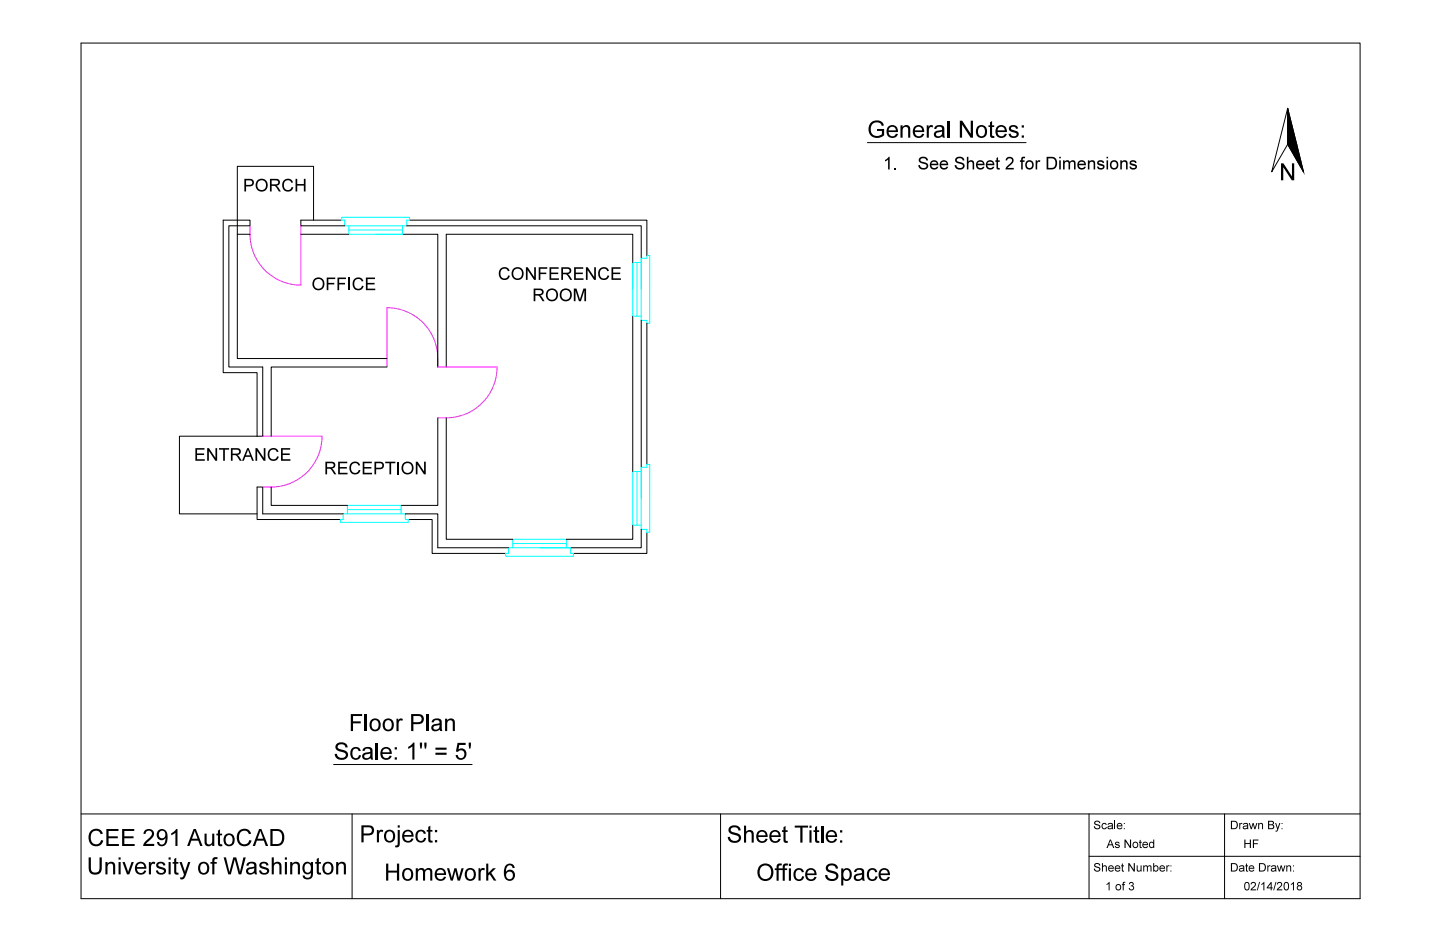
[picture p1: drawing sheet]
<svg xmlns="http://www.w3.org/2000/svg" width="432mm" height="279mm" viewBox="0 0 432 279" stroke-linecap="round" stroke-linejoin="round" font-family="sans-serif">
<g fill="none" stroke="#0ff" stroke-width=".3">
<path d="M102.5 65.2h20.3v.8h-.8v1.7h-18.7v-1.7h-.8zM104.6 67.7v1.3h16.1v1.2h-16.1v-1.2M112.6 70.2h8.1M120.7 67.7v1.3M189.7 78.7v16.1h1.3v-16.1h1.3M189.7 78.7h1.3M189.7 78.7v8M192.3 77.4v17.4M192.3 77.4h1.7v-.8h.8v20.3h-.8v-.8h-1.7v-1.3M192.3 77.4v9.3M191 94.8h1.3M102.9 154.1h18.6v1.6h.9v.9h-20.3v-.9h.8z"/>
<path d="M104.2 152.8v1.3M120.3 152.8v-1.3h-16.1v1.3h16.1v1.3M191 141.4h-1.3v16h1.3v-16h1.3M191 157.4h1.3M192.3 140.1v17.3M192.3 140.1h1.7v-.9h.8v20.4h-.8v-.9h-1.7v-1.3M192.3 140.1v9.3M153.8 164.2h17.3M153.8 164.2h-1.3v1.7h-.9v.9h20.4v-.9h-.9v-1.7M153.8 162.9v1.3M161.8 164.2h9.3M169.8 162.9v-1.2h-16v1.2h16v1.3"/>
</g>
<path d="M75 67.7a15.7 15.7 0 0 0 10.7 17.1l3 .6 1.5 .1v-17.8M116 110v-17.8a15.2 15.2 0 0 1 15.3 15.3v2.5h17.8a15.2 15.2 0 0 1-15.3 15.3h-2.5M78.8 130.8h17.8a15.2 15.2 0 0 1-15.3 15.2h-2.5" fill="none" stroke="#f0f" stroke-width=".3"/>
<g fill="none" stroke="#000" stroke-width=".3">
<path d="M24.3 12.9h383.5v256.5h-383.5zM386.1 32.5l4.8 19-4.8-8.2M386.1 32.5v10.8l-4.8 8.2zM260.1 42.8h47.6M66.9 66h8.1v1.7h-6.4v42.3h10.2v20.8h-1.7v-19.1h-10.2zM75 70.2h-3.8v37.3h44.8M90.2 70.2h14.4M94 66v-16.1h-22.8v20.3M102.5 66h-12.3v1.7h13.1M120.7 70.2h10.6v39.8M122 67.7h70.3v9.7M122.8 66h71.2v10.6"/>
<path d="M189.7 78.7v-8.5h-55.9v39.8M189.7 94.8v46.6M192.3 96.1v44M194 96.9v42.3M116 110h-34.7v20.8M77.1 130.8h-23.3v23.3h23.3M131.3 125.3v26.2h-11M133.8 125.3v36.4h20M81.3 146v5.5h22.9M102.9 154.1h-24.1v-8.1h-1.7v9.7h25M121.5 154.1h9.8v10.1h21.2M122.4 155.7h7.2v10.2h22"/>
<path d="M189.7 157.4v4.3h-19.9M192.3 158.7v5.5h-21.2M194 159.6v6.3h-22M100 229.2h41.6M24.3 244h383.5M105.6 244v25.4M216.1 244v25.4M326.6 244v25.4M326.6 256.7h81.2M334.3 246.1v2.5M367.2 244v25.4"/>
</g>
<g fill="#000">
<path d="M261.1 36.8a2.34 2.34 0 0 1 3.9 .8l-.6 .2a1.78 1.78 0 0 0-2.2-1 1.78 1.78 0 0 0-1.1 2.3 1.95 1.95 0 0 0 1.3 1.6 1.95 1.95 0 0 0 2.1-.5v-.9h-1.5v-.6h2.1v1.9a2.75 2.75 0 0 1-3.9 .1 2.75 2.75 0 0 1-.1-3.9zM85.2 54a1.61 1.61 0 0 1 2.7 .7l-.5 .1a1.21 1.21 0 0 0-1.6-.6 1.21 1.21 0 0 0-.7 1.6 1.16 1.16 0 0 0 1.1 1.2 1.16 1.16 0 0 0 1.2-.9l.5 .1a1.76 1.76 0 0 1-2.3 1.1 1.76 1.76 0 0 1-.9-2.4zM88.6 53.6h.5v1.6h2v-1.6h.5v3.8h-.5v-1.8h-2v1.8h-.5zM265.4 48l1.1-1h.3v3.8h-.5v-3l-.9 .6zM268.2 50.3h.5v.5h-.5zM270 37.6h.6v.5a1.25 1.25 0 0 1 1.6-.6 1.25 1.25 0 0 1 .8 1.5v2.3h-.7v-2.3a.88 .88 0 0 0-1-1 .88 .88 0 0 0-.7 1.3v2h-.6zM275.8 47.3a1.5 1.5 0 0 1 2.5 .8h-.5a.88 .88 0 0 0-.9-.7 .88 .88 0 0 0-.9 .8l.5 .3a1.51 1.51 0 0 1 1.8 1.4 1.56 1.56 0 0 1-1.6 .9 1.56 1.56 0 0 1-1.3-1.3h.5a.99 .99 0 0 0 .9 .9 .99 .99 0 0 0 1-.8l-1-.5a1.06 1.06 0 0 1-1.1-.6 1.06 1.06 0 0 1 .1-1.2zM277.9 37.6h.5v.5a.87 .87 0 0 1 1.4-.4l-.2 .6a.77 .77 0 0 0-1 0 .77 .77 0 0 0-.1 1v2h-.6zM284.2 36.2h.6v5.1h-.6zM286.7 47.3a1.5 1.5 0 0 1 2.5 .8h-.5a.88 .88 0 0 0-.9-.7 .88 .88 0 0 0-.9 .8l.5 .3a1.51 1.51 0 0 1 1.8 1.4 1.56 1.56 0 0 1-1.6 .9 1.56 1.56 0 0 1-1.3-1.3h.5a.99 .99 0 0 0 .9 .9 .99 .99 0 0 0 1-.8l-1-.5a1.06 1.06 0 0 1-1.1-.6 1.06 1.06 0 0 1 .1-1.2zM287.8 36.2h.7l2.6 3.9v-3.9h.7v5.1h-.8l-2.5-4v4h-.7zM289.9 47h.5v1.5a.93 .93 0 0 1 1.1-.5 .93 .93 0 0 1 .6 1.1v1.7h-.5v-1.7a.65 .65 0 0 0-.7-.6 .65 .65 0 0 0-.5 .9v1.4h-.5z"/>
<path d="M296.9 36.7l.6-.4v1.3h.6v.5h-.6v2.2a.43 .43 0 0 0 .1 .4 .43 .43 0 0 0 .5 .1l.1 .5h-.2a.89 .89 0 0 1-.9-.1 .89 .89 0 0 1-.2-1v-2.1h-.5v-.5h.5zM298.8 47.4l.5-.3v1h.5v.4h-.5v1.5v.3l.5 .1v.4a.68 .68 0 0 1-.7 0 .68 .68 0 0 1-.3-.8v-1.5h-.3v-.4h.3zM302.8 37.8l.9-.3a1.28 1.28 0 0 1 1.6 1l-.6 .1a.72 .72 0 0 0-.8-.6 .72 .72 0 0 0-.7 .7l.8 .3a1.26 1.26 0 0 1 1.4 1.6 1.64 1.64 0 0 1-1.6 .7 1.64 1.64 0 0 1-1.4-1.2h.7a.85 .85 0 0 0 .8 .8 .85 .85 0 0 0 .9-.9l-.5-.2a1.48 1.48 0 0 1-1.8-1.4zM301.9 47.3a1.25 1.25 0 0 1 1.9 .3 1.25 1.25 0 0 1-.6 1.8l-1.1 .9h1.9v.5h-2.5l.2-.7 .7-.7a1.24 1.24 0 0 0 .9-1.7 .77 .77 0 0 0-1.3 .4h-.5zM306.4 47.2l1-.2-.1 .5-.6 .1v.5h.5v.4h-.5v2.3h-.5v-2.3h-.4v-.4h.4zM310.6 48.1h.4v.4a.63 .63 0 0 1 1-.3l-.2 .4a.59 .59 0 0 0-.7 .1 .59 .59 0 0 0-.1 .7v1.4h-.4zM318.8 48.1h.4v.4a.85 .85 0 0 1 .8-.5 .85 .85 0 0 1 .8 .6 .89 .89 0 0 1 1-.6 .89 .89 0 0 1 .7 .9v1.9h-.4v-1.7a.6 .6 0 0 0-.7-.6 .6 .6 0 0 0-.5 .8v1.5h-.5v-1.7a.63 .63 0 0 0-.8-.6 .63 .63 0 0 0-.4 .9v1.4h-.4zM326.2 48.1h.5v.4a.94 .94 0 0 1 1.1-.4 .94 .94 0 0 1 .6 1v1.7h-.5v-1.6a.65 .65 0 0 0-.7-.7 .65 .65 0 0 0-.5 .9v1.4h-.5zM329.2 48.3l.8-.3a.94 .94 0 0 1 1.1 .8l-.5 .1a.58 .58 0 0 0-.5-.5 .58 .58 0 0 0-.6 .5l.3 .1a1.07 1.07 0 0 1 1.4 1.3 1.22 1.22 0 0 1-1.2 .5 1.22 1.22 0 0 1-1.1-.8l.5-.1a.69 .69 0 0 0 .7 .5 .69 .69 0 0 0 .6-.5l-.4-.2a.98 .98 0 0 1-1-.3 .98 .98 0 0 1-.1-1.1zM335.9 48.1h.5v.4a.94 .94 0 0 1 1.1-.4 .94 .94 0 0 1 .6 1v1.7h-.4v-1.6a.65 .65 0 0 0-.8-.7 .65 .65 0 0 0-.5 .9v1.4h-.5zM338.9 48.3l.8-.3a.94 .94 0 0 1 1.1 .8l-.4 .1a.58 .58 0 0 0-.6-.5 .58 .58 0 0 0-.6 .5l.3 .1a1.07 1.07 0 0 1 1.4 1.3 1.22 1.22 0 0 1-1.2 .5 1.22 1.22 0 0 1-1-.8l.4-.1a.69 .69 0 0 0 .7 .5 .69 .69 0 0 0 .6-.5l-.4-.2a.98 .98 0 0 1-1-.3 .98 .98 0 0 1-.1-1.1zM384.1 49h.7l2.6 3.9v-3.9h.7v5.1h-.7l-2.6-4v4h-.7z"/>
<path d="M98 83.2h2.5v.5h-2v1.1h1.7v.5h-1.7v1.7h-.5zM101.2 83.2h2.6v.5h-2.1v1.1h1.8v.5h-1.8v1.7h-.5zM104.5 83.2h.5v3.8h-.5zM106.3 83.6a1.6 1.6 0 0 1 2.7 .7l-.5 .1a1.21 1.21 0 0 0-1.6-.6 1.21 1.21 0 0 0-.7 1.6 1.16 1.16 0 0 0 1.1 1.2 1.16 1.16 0 0 0 1.2-1l.5 .2a1.75 1.75 0 0 1-2.3 1.1 1.75 1.75 0 0 1-.9-2.4zM109.7 83.2h2.7v.5h-2.2v1.1h2.1v.5h-2.1v1.2h2.3v.5h-2.8zM150.2 80.5a1.61 1.61 0 0 1 2.6 .7l-.5 .1a1.21 1.21 0 0 0-1.6-.6 1.21 1.21 0 0 0-.6 1.6 1.16 1.16 0 0 0 1 1.2 1.16 1.16 0 0 0 1.3-.9l.5 .1a1.76 1.76 0 0 1-2.3 1.1 1.76 1.76 0 0 1-1-2.4zM157.7 80.1h.5l2 2.9v-2.9h.5v3.8h-.5l-2-2.9v2.9h-.5zM161.5 80.1h2.6v.5h-2.1v1.1h1.8v.5h-1.8v1.7h-.5zM164.8 80.1h2.7v.5h-2.2v1.1h2.1v.5h-2.1v1.2h2.3v.5h-2.8zM172.1 86.5h.8l1 3.3 1-3.3h.8v3.8h-.5v-3.2l-1 3.2h-.6l-1-3.2v3.2h-.5zM172.2 80.1h2.7v.5h-2.2v1.1h2.1v.5h-2.1v1.2h2.3v.5h-2.8zM175.7 80.1h.5l2 2.9v-2.9h.5v3.8h-.6l-1.9-2.9v2.9h-.5z"/>
<path d="M180 80.5a1.61 1.61 0 0 1 2.6 .7l-.5 .1a1.21 1.21 0 0 0-1.6-.6 1.21 1.21 0 0 0-.6 1.6 1.16 1.16 0 0 0 1 1.2 1.16 1.16 0 0 0 1.3-.9l.5 .1a1.76 1.76 0 0 1-2.3 1.1 1.76 1.76 0 0 1-1-2.4zM183.4 80.1h2.7v.5h-2.2v1.1h2.1v.5h-2.1v1.2h2.3v.5h-2.8zM58.6 134.3h2.7v.5h-2.2v1.1h2.1v.5h-2.1v1.3h2.3v.4h-2.8zM62.1 134.3h.6l1.9 3v-3h.5v3.8h-.5l-2-2.9v2.9h-.5zM65.7 134.3h3v.5h-1.3v3.3h-.5v-3.3h-1.2zM76.6 134.3h.5l2 3v-3h.5v3.8h-.5l-2-2.9v2.9h-.5zM80.9 134.7a1.61 1.61 0 0 1 2.6 .7l-.5 .1a1.21 1.21 0 0 0-1.6-.6 1.21 1.21 0 0 0-.6 1.6 1.16 1.16 0 0 0 1 1.2 1.16 1.16 0 0 0 1.3-.9l.5 .1a1.75 1.75 0 0 1-2.3 1.2 1.75 1.75 0 0 1-1-2.4zM84.3 134.3h2.7v.5h-2.2v1.1h2.1v.5h-2.1v1.3h2.3v.4h-2.8zM101.4 138.4h2.7v.5h-2.2v1.1h2.1v.5h-2.1v1.2h2.3v.5h-2.8zM105.4 138.8a1.6 1.6 0 0 1 2.6 .7l-.5 .1a1.21 1.21 0 0 0-1.6-.6 1.21 1.21 0 0 0-.6 1.6 1.16 1.16 0 0 0 1 1.2 1.16 1.16 0 0 0 1.3-1l.5 .2a1.75 1.75 0 0 1-2.3 1.1 1.75 1.75 0 0 1-1-2.4zM108.8 138.4h2.7v.5h-2.2v1.1h2.1v.5h-2.1v1.2h2.3v.5h-2.8zM115.5 138.4h3v.5h-1.2v3.3h-.5v-3.3h-1.3z"/>
<path d="M119.1 138.4h.5v3.8h-.5zM124.7 138.4h.5l2 2.9v-2.9h.5v3.8h-.6l-1.9-2.9v2.9h-.5zM105.2 214.1h3.4v.6h-2.7v1.6h2.3v.5h-2.3v2.4h-.7zM109.4 214.1h.7v5.1h-.7zM118.9 215.5h.5v.5a.87 .87 0 0 1 1.4-.4l-.2 .5a.77 .77 0 0 0-1 .1 .77 .77 0 0 0-.1 1v2h-.6zM127.9 214.1h.7v5.1h-.7zM133.5 215.5h.6v.5a1.25 1.25 0 0 1 1.5-.6 1.25 1.25 0 0 1 .8 1.5v2.3h-.6v-2.3a.88 .88 0 0 0-1-1 .88 .88 0 0 0-.7 1.2v2.1h-.6zM101 223a2 2 0 0 1 3.2 1l-.6 .1a1.18 1.18 0 0 0-1.2-1 1.18 1.18 0 0 0-1.1 1 2.54 2.54 0 0 0 2 .9 1.48 1.48 0 0 1 1 1.8 1.48 1.48 0 0 1-1.8 1 1.85 1.85 0 0 1-2.1-1.8h.6a1.39 1.39 0 0 0 1.2 1.2 1.39 1.39 0 0 0 1.5-.9 1.98 1.98 0 0 0-2-1.1 1.29 1.29 0 0 1-1.1-.9 1.29 1.29 0 0 1 .4-1.3zM105.6 224.3a1.54 1.54 0 0 1 2.6 .8l-.7 .1a1 1 0 0 0-1.3-.7 1 1 0 0 0-.5 1.4 1.02 1.02 0 0 0 .7 1.3 1.02 1.02 0 0 0 1.2-.8h.7a1.66 1.66 0 0 1-2.1 1.3 1.66 1.66 0 0 1-1.1-2.1zM112.7 222.6h.6v5.1h-.6zM122.4 223.9l1.5-1.3h.4v5.1h-.7v-4l-1.2 .8zM125.9 222.6h.7l-.2 1.8h-.3z"/>
<path d="M127.2 222.6h.7l-.2 1.8h-.3zM137.2 222.7h2.4v.6h-1.9l-.2 1.4a1.68 1.68 0 0 1 2.5 1.2 1.68 1.68 0 0 1-2.1 1.9l-.6-.2-.5-.7-.2-.5 .6-.1a1.05 1.05 0 0 0 1.4 1 1.05 1.05 0 0 0 .6-1.6 1.05 1.05 0 0 0-.8-.8 1.05 1.05 0 0 0-1.1 .5l-.6-.1zM140.5 222.6h.7l-.1 1.8h-.4zM26.6 257h.7v3a1.34 1.34 0 0 0 1.2 1.6 1.34 1.34 0 0 0 1.3-1.6v-3h.7v3a1.99 1.99 0 0 1-2 2.2 1.99 1.99 0 0 1-1.9-2.2zM27.2 249.1a2.15 2.15 0 0 1 3.6 .8l-.6 .2a1.56 1.56 0 0 0-2-1 1.56 1.56 0 0 0-1 1.9 1.6 1.6 0 0 0 1.1 2 1.6 1.6 0 0 0 2-1.2l.7 .2a2.31 2.31 0 0 1-2.9 1.6 2.31 2.31 0 0 1-1.5-3zM31.9 248.5h3.6v.6h-2.9v1.6h2.7v.6h-2.7v1.7h3.1v.6h-3.8zM36.6 248.5h3.7v.6h-3v1.6h2.7v.6h-2.7v1.7h3.1v.6h-3.8zM43.5 248.9a1.62 1.62 0 0 1 2.5 .2 1.62 1.62 0 0 1-.7 2.4l-1.5 1.5h2.4v.6h-3.3l.3-.9 .7-.8a2.37 2.37 0 0 0 1.6-2.4 .99 .99 0 0 0-1.2-.4 .99 .99 0 0 0-.7 .9h-.6zM51.3 249.8l1.5-1.3h.4v5.1h-.6v-4l-1.3 .8zM61.3 249.9h.7v2.1a.9 .9 0 0 0 .8 1.2 .9 .9 0 0 0 .8-1.3v-2h.7v3.7h-.7v-.5a1.24 1.24 0 0 1-1.5 .6 1.24 1.24 0 0 1-.8-1.5zM65.3 249l.7-.4v1.3h.6v.5h-.6v2.2a.43 .43 0 0 0 .1 .5 .43 .43 0 0 0 .5 0l.1 .5-.2 .1a.88 .88 0 0 1-.9-.2 .88 .88 0 0 1-.3-.9v-2.2h-.4v-.5h.4zM71.7 249.1a2.15 2.15 0 0 1 3.6 .8l-.7 .2a1.56 1.56 0 0 0-1.9-1 1.56 1.56 0 0 0-1 1.9 1.6 1.6 0 0 0 1.1 2 1.6 1.6 0 0 0 2-1.2l.6 .2a2.31 2.31 0 0 1-2.9 1.6 2.31 2.31 0 0 1-1.5-3z"/>
<path d="M113 248.8h.6v.5a.87 .87 0 0 1 1.3-.4l-.2 .6a.77 .77 0 0 0-.9 .1 .77 .77 0 0 0-.2 .9v2h-.6zM125.1 249.1a1.54 1.54 0 0 1 2.6 .8l-.6 .1a1 1 0 0 0-1.3-.7 1 1 0 0 0-.6 1.4 1.03 1.03 0 0 0 .7 1.3 1.03 1.03 0 0 0 1.3-.8l.6 .1a1.7 1.7 0 0 1-2.2 1.2 1.7 1.7 0 0 1-1-2.4zM128.4 247.9l.6-.4v1.3h.7v.5h-.7v2.2a.43 .43 0 0 0 .2 .5 .43 .43 0 0 0 .5 0l.1 .5-.2 .1a.88 .88 0 0 1-1-.2 .88 .88 0 0 1-.2-.9v-2.2h-.4v-.5h.4zM218.8 247.9a1.99 1.99 0 0 1 3.3 1l-.7 .1a1.18 1.18 0 0 0-1.1-1 1.18 1.18 0 0 0-1.2 1 2.54 2.54 0 0 0 2.1 .9 1.52 1.52 0 0 1 .9 2 1.52 1.52 0 0 1-2.1 .8 1.77 1.77 0 0 1-1.8-1.8h.7a1.38 1.38 0 0 0 1.2 1.2 1.38 1.38 0 0 0 1.5-.9 1.97 1.97 0 0 0-2.1-1.1 1.29 1.29 0 0 1-1-.9 1.29 1.29 0 0 1 .3-1.3zM223.1 247.5h.6v1.8a1.27 1.27 0 0 1 1.5-.4 1.27 1.27 0 0 1 .8 1.4v2.3h-.6v-2.3a.87 .87 0 0 0-1-.9 .87 .87 0 0 0-.7 1.2v2h-.6zM234.9 248l.7-.4v1.3h.6v.5h-.6v2.2a.42 .42 0 0 0 .1 .5 .42 .42 0 0 0 .5 0l.1 .5-.2 .1a.88 .88 0 0 1-.9-.2 .88 .88 0 0 1-.3-1v-2.1h-.4v-.5h.4zM238.3 247.5h4v.6h-1.7v4.5h-.6v-4.5h-1.7zM244.4 248l.6-.4v1.3h.6v.5h-.6v2.2a.42 .42 0 0 0 .2 .5 .42 .42 0 0 0 .4 0l.1 .5-.1 .1a.88 .88 0 0 1-1-.2 .88 .88 0 0 1-.2-1v-2.1h-.5v-.5h.5zM246.3 247.5h.6v5.1h-.6zM328.3 246.2l.4-.1a.96 .96 0 0 1 1.2 .7h-.3a.55 .55 0 0 0-.6-.5 .55 .55 0 0 0-.5 .6l.3 .1a.88 .88 0 0 1 .9 .4 .88 .88 0 0 1 0 1l-.5 .2a.97 .97 0 0 1-1.2-.9h.3a.6 .6 0 0 0 .7 .7 .6 .6 0 0 0 .5-.8l-.4-.1a.79 .79 0 0 1-.8-.4 .79 .79 0 0 1 0-.9zM330.6 246.9a.77 .77 0 0 1 1.3 .4h-.3a.59 .59 0 0 0-.9-.2 .59 .59 0 0 0 0 .9l.4 .3 .5-.4h.3a.88 .88 0 0 1-1.3 .6 .88 .88 0 0 1-.2-1.4zM334.5 252.5l.2-.1a.7 .7 0 0 1 1 .5h-.3a.36 .36 0 0 0-.4-.4 .36 .36 0 0 0-.3 .5h.2a.7 .7 0 0 1 .8 .4 .7 .7 0 0 1-.2 .9 .7 .7 0 0 1-1-.2l-.2-.4 .3-.1a.41 .41 0 0 0 .4 .4 .41 .41 0 0 0 .4-.5l-.3-.1a.59 .59 0 0 1-.7-.2 .59 .59 0 0 1 .1-.7z"/>
<path d="M337.2 251.7h.4l1.2 1.9v-1.9h.4v2.5h-.4l-1.3-1.9v1.9h-.3zM341.7 251.9l.3-.2v.7h.4v.3h-.4v1l.4 .5a.46 .46 0 0 1-.5 0 .46 .46 0 0 1-.2-.5v-1h-.2zM371.6 246.7h.3v.3l.5-.3 .1 .4a.4 .4 0 0 0-.5 0 .4 .4 0 0 0-.1 .5v1h-.3zM373.1 251.7h.4v1h1.3v-1h.3v2.5h-.3v-1.2h-1.3v1.2h-.4zM374.5 246.7h.3l.4 1.5 .4-1.5h.3l.4 1.5 .4-1.5h.3l-.6 1.9h-.3l-.3-1.4-.4 1.4h-.3zM375.7 251.7h1.7v.3h-1.4v.8h1.2v.3h-1.2v1.1h-.3zM377.3 246.7h.3v.3a.63 .63 0 0 1 .7-.3 .63 .63 0 0 1 .4 .7v1.2h-.3v-1.1a.46 .46 0 0 0-.5-.5 .46 .46 0 0 0-.3 .6v1h-.3zM382.4 246.7h.3l.4 1.5 .5-1.5h.3l-.7 2.1a.4 .4 0 0 1-.3 .5 .4 .4 0 0 1-.4-.3h.3l.2-.4zM31.6 258.4h.6v.5a1.25 1.25 0 0 1 1.6-.5 1.25 1.25 0 0 1 .7 1.4v2.3h-.6v-2.2a.88 .88 0 0 0-1-1 .88 .88 0 0 0-.7 1.2v2h-.6zM36.7 258.4h.7l1 3 1-3h.7l-1.3 3.7h-.7zM44.6 258.4h.6v.5a.87 .87 0 0 1 1.4-.4l-.2 .6a.77 .77 0 0 0-1 .1 .77 .77 0 0 0-.1 1v1.9h-.7zM47.1 258.7l.9-.4a1.28 1.28 0 0 1 1.6 1.1l-.6 .1a.72 .72 0 0 0-.8-.7 .72 .72 0 0 0-.7 .8l.8 .3a1.26 1.26 0 0 1 1.4 1.5 1.64 1.64 0 0 1-1.6 .8 1.64 1.64 0 0 1-1.4-1.2l.7-.1a.85 .85 0 0 0 .8 .9 .85 .85 0 0 0 .9-.9l-.5-.3a1.48 1.48 0 0 1-1.8-1.4z"/>
<path d="M52.2 257.5l.7-.4v1.3h.6v.5h-.6v2.2a.43 .43 0 0 0 .1 .5 .43 .43 0 0 0 .5 0l.1 .6h-.2a.89 .89 0 0 1-.9-.2 .89 .89 0 0 1-.3-.9v-2.2h-.4v-.5h.4zM53.8 258.4h.7l1 3 .9-3h.7l-1.3 3.8a1.38 1.38 0 0 1-1.7 1.4l-.1-.6a.85 .85 0 0 0 1.2-.8zM63.9 257.2l.5-.2h.9l-.1 .6a.64 .64 0 0 0-.8 .1 .64 .64 0 0 0-.1 .7h.7v.5h-.7v3.2h-.6v-3.2h-.6v-.5h.6zM67.1 257h.7l1 4.4 1.2-4.4h.8l1.1 4.4 1.1-4.4h.7l-1.4 5.1h-.7l-1.2-4.5-1.2 4.5h-.7zM78 258.7l.9-.4a1.28 1.28 0 0 1 1.6 1.1l-.6 .1a.72 .72 0 0 0-.8-.7 .72 .72 0 0 0-.7 .8l.8 .3a1.26 1.26 0 0 1 1.4 1.5 1.64 1.64 0 0 1-1.6 .8 1.64 1.64 0 0 1-1.3-1.2l.6-.1a.85 .85 0 0 0 .9 .9 .85 .85 0 0 0 .8-.9l-.5-.3a1.48 1.48 0 0 1-1.7-1.4zM81.5 257h.6v1.9a1.27 1.27 0 0 1 1.5-.5 1.27 1.27 0 0 1 .8 1.4v2.3h-.6v-2.3a.87 .87 0 0 0-1.1-.9 .87 .87 0 0 0-.6 1.2v2h-.6zM87 258.4h.6v.5a1.25 1.25 0 0 1 1.6-.5 1.25 1.25 0 0 1 .7 1.4v2.3h-.6v-2.2a.88 .88 0 0 0-1-1 .88 .88 0 0 0-.7 1.2v2h-.6zM95 257.5l.6-.4v1.3h.6v.5h-.6v2.2a.43 .43 0 0 0 .1 .5 .43 .43 0 0 0 .5 0l.1 .6h-.2a.89 .89 0 0 1-.9-.2 .89 .89 0 0 1-.2-.9v-2.2h-.5v-.5h.5zM100.8 258.4h.6v.5a1.25 1.25 0 0 1 1.6-.5 1.25 1.25 0 0 1 .7 1.4v2.3h-.6v-2.2a.88 .88 0 0 0-1-1 .88 .88 0 0 0-.7 1.2v2h-.6zM115.8 258.9h.6v2.1h2.6v-2.1h.7v5.1h-.7v-2.4h-2.6v2.4h-.6zM124.7 260.3h.6v.5a1.17 1.17 0 0 1 2.1 .1 1.19 1.19 0 0 1 1.4-.7 1.19 1.19 0 0 1 .8 1.2v2.6h-.6v-2.3a.81 .81 0 0 0-.9-1 .81 .81 0 0 0-.6 1.1v2.2h-.7v-2.4a.78 .78 0 0 0-.8-.8 .78 .78 0 0 0-.7 1v2.2h-.6zM134 260.3h.7l.8 2.9 .8-2.9h.6l.7 2.8 .8-2.8h.6l-1.1 3.7h-.7l-.7-2.9-.7 2.9h-.7z"/>
<path d="M143.5 260.3h.5v.5a.87 .87 0 0 1 1.4-.4l-.2 .6a.77 .77 0 0 0-1 .1 .77 .77 0 0 0-.1 .9v2h-.6zM145.8 258.9h.6v2.8l1.4-1.4h.9l-1.4 1.4 1.5 2.3h-.7l-1.3-1.9-.4 .4v1.5h-.6zM233.1 259.1l.5-.2h.9l-.1 .6a.63 .63 0 0 0-.8 .1 .63 .63 0 0 0-.1 .7h.7v.5h-.7v3.2h-.6v-3.2h-.6v-.5h.6zM234.9 259.1l.6-.2h.8l-.1 .6a.63 .63 0 0 0-.8 .1 .63 .63 0 0 0-.1 .7h.7v.5h-.7v3.2h-.6v-3.2h-.5v-.5h.5zM238.5 260.6a1.54 1.54 0 0 1 2.6 .8l-.7 .1a1 1 0 0 0-1.3-.7 1 1 0 0 0-.5 1.4 1.02 1.02 0 0 0 .6 1.4 1.02 1.02 0 0 0 1.3-.9l.6 .1a1.66 1.66 0 0 1-2 1.3 1.66 1.66 0 0 1-1.2-2.2zM248 259.3a2 2 0 0 1 3.3 1.1h-.7a1.18 1.18 0 0 0-1.1-1 1.18 1.18 0 0 0-1.2 1 2.54 2.54 0 0 0 2.1 .9 1.48 1.48 0 0 1 .9 1.8 1.48 1.48 0 0 1-1.7 1 1.86 1.86 0 0 1-2.2-1.8h.7a1.39 1.39 0 0 0 1.2 1.2 1.39 1.39 0 0 0 1.4-.9 1.98 1.98 0 0 0-2-1.1 1.29 1.29 0 0 1-1-.8 1.29 1.29 0 0 1 .3-1.4zM260.5 260.6a1.54 1.54 0 0 1 2.6 .8l-.7 .1a1 1 0 0 0-1.3-.7 1 1 0 0 0-.5 1.4 1.02 1.02 0 0 0 .6 1.4 1.02 1.02 0 0 0 1.3-.9l.6 .1a1.66 1.66 0 0 1-2 1.3 1.66 1.66 0 0 1-1.2-2.2zM328.3 258.9l.4-.1a.96 .96 0 0 1 1.2 .7h-.3a.55 .55 0 0 0-.6-.5 .55 .55 0 0 0-.5 .6l.3 .1a.88 .88 0 0 1 .9 .4 .88 .88 0 0 1 0 1l-.5 .2a.96 .96 0 0 1-1.2-.9h.3a.6 .6 0 0 0 .7 .7 .6 .6 0 0 0 .5-.8l-.4-.1a.79 .79 0 0 1-.8-.4 .79 .79 0 0 1 0-.9zM330.4 258.8h.3v.9a.64 .64 0 0 1 .8-.3 .64 .64 0 0 1 .4 .7v1.2h-.3v-1.2a.45 .45 0 0 0-.5-.4 .45 .45 0 0 0-.4 .6v1h-.3zM331.8 265l.9-.6v2.5h-.3v-2l-.6 .4zM336.8 264.5l.6-.1v.3l-.4 .1v.3h.3v.3h-.3v1.5h-.3v-1.5h-.3zM336.4 259l.3-.2v.6h.3v.3h-.3v1.1l.4 .5a.46 .46 0 0 1-.5 0 .46 .46 0 0 1-.2-.5v-1.1h-.2z"/>
<path d="M338.3 258.8h.4l1.3 1.9v-1.9h.3v2.5h-.4l-1.2-2v2h-.4zM338.8 264.6a.66 .66 0 0 1 1 0 .66 .66 0 0 1-.2 .9 .78 .78 0 0 1 0 1.4 .78 .78 0 0 1-1.1-.7h.3a.52 .52 0 0 0 .5 .5 .52 .52 0 0 0 .5-.6 .52 .52 0 0 0-.7-.4v-.3a.44 .44 0 0 0 .6-.3 .44 .44 0 0 0-.5-.5 .44 .44 0 0 0-.4 .5h-.3zM340.8 259.4h.3v1a.46 .46 0 0 0 .5 .6 .46 .46 0 0 0 .4-.6v-1h.3v1.9h-.3v-.3a.63 .63 0 0 1-.7 .3 .63 .63 0 0 1-.5-.7zM342.8 259.4h.3v.3a.58 .58 0 0 1 .5-.3 .58 .58 0 0 1 .6 .3 .59 .59 0 0 1 .6-.3 .59 .59 0 0 1 .5 .6v1.3h-.3v-1.2a.42 .42 0 0 0-.5-.4 .42 .42 0 0 0-.3 .5v1.1h-.3v-1.2a.43 .43 0 0 0-.5-.4 .43 .43 0 0 0-.3 .6v1h-.3zM349.7 259.4h.3v.3l.6-.3v.4a.4 .4 0 0 0-.5 0 .4 .4 0 0 0-.1 .5v1h-.3zM373.6 259l.3-.2v.6h.3v.3h-.3v1.1l.4 .5a.46 .46 0 0 1-.5 0 .46 .46 0 0 1-.2-.5v-1.1h-.2zM375.3 264.6a.83 .83 0 0 1 1.2 .2 .83 .83 0 0 1-.4 1.2l-.7 .6h1.3v.3h-1.7l.5-.8a.9 .9 0 0 0 .5-1.4l-1 .4zM377.6 264.4h.2l-.7 2.5h-.2zM378.2 265l.9-.6v2.5h-.3v-2l-.6 .4zM380 259.4h.3v.3l.5-.3 .1 .4a.4 .4 0 0 0-.5 0 .4 .4 0 0 0-.1 .5v1h-.3zM382.5 264.4h.3l-.8 2.5h-.2zM382.9 259.4h.3l.4 1.5 .4-1.5h.3l.4 1.5 .5-1.5h.3l-.6 1.9h-.3l-.4-1.4-.4 1.4h-.3z"/>
<path d="M383.1 264.6a.83 .83 0 0 1 1.3 .2 .83 .83 0 0 1-.4 1.2l-.8 .6h1.3v.3h-1.7l.5-.8a.9 .9 0 0 0 .6-1.4l-1 .4zM385.7 259.4h.3v.3a.63 .63 0 0 1 .8-.3 .63 .63 0 0 1 .4 .7v1.2h-.3v-1.1a.46 .46 0 0 0-.5-.5 .46 .46 0 0 0-.4 .6v1h-.3zM387.1 265l.9-.6v2.5h-.3v-2l-.6 .4z"/>
<path d="M293.2 37.9a1.89 1.89 0 0 1 2.8 .9 1.89 1.89 0 0 1-1.4 2.5 1.95 1.95 0 0 1-2-1.2 1.95 1.95 0 0 1 .6-2.2zM293.6 38.3a1.46 1.46 0 0 0-.3 1.6 1.46 1.46 0 0 0 1.3 .9 1.57 1.57 0 0 0 .7-1.5 1.57 1.57 0 0 0-1-1.3z"/>
<path d="M306.4 37.6h.6v.6h-.6zM306.4 40.6h.6v.7h-.6z"/>
<path d="M73.3 53.6h1.4a1.17 1.17 0 0 1 1.5 1.1 1.17 1.17 0 0 1-1.5 1.2h-.9v1.5h-.5zM73.8 54.1v1.3h1a.7 .7 0 0 0 .8-.7 .7 .7 0 0 0-.9-.6z"/>
<path d="M77.2 54.1a1.87 1.87 0 0 1 2.7 .2 1.87 1.87 0 0 1-.4 2.7 1.87 1.87 0 0 1-2.6-.5l-.2-1.4zM77.5 54.4a1.43 1.43 0 0 0-.1 2.1 1.43 1.43 0 0 0 2.2-.1 1.43 1.43 0 0 0-.1-1.9 1.43 1.43 0 0 0-2-.1z"/>
<path d="M81 53.6h1.6a1.05 1.05 0 0 1 1.3 .9 1.05 1.05 0 0 1-1 1.2l1.3 1.7h-.6l-1-1.5-.6-.2h-.5v1.7h-.5zM81.5 54.1v1.2h1a.63 .63 0 0 0 .9-.5 .63 .63 0 0 0-.8-.7z"/>
<path d="M266.3 38a1.74 1.74 0 0 1 2.1-.3 1.74 1.74 0 0 1 .9 1.9h-2.8a1.12 1.12 0 0 0 .8 1.2 1.12 1.12 0 0 0 1.3-.7l.6 .1a1.83 1.83 0 0 1-2.4 1 1.83 1.83 0 0 1-.8-2.6zM266.8 38.3l-.3 .8h2.1a1.08 1.08 0 0 0-.6-1 1.08 1.08 0 0 0-1.2 .2z"/>
<path d="M274.2 38a1.74 1.74 0 0 1 2.1-.3 1.74 1.74 0 0 1 .8 1.9h-2.8a1.12 1.12 0 0 0 .9 1.2 1.12 1.12 0 0 0 1.3-.7l.6 .1a1.83 1.83 0 0 1-2.5 1 1.83 1.83 0 0 1-.8-2.6zM274.7 38.3l-.4 .8h2.2a1.08 1.08 0 0 0-.6-1 1.08 1.08 0 0 0-1.2 .2z"/>
<path d="M279.2 48.4a1.29 1.29 0 0 1 1.5-.3 1.29 1.29 0 0 1 .7 1.4h-2.1a.88 .88 0 0 0 .6 .9 .88 .88 0 0 0 1-.4h.5a1.39 1.39 0 0 1-2.1 .6 1.39 1.39 0 0 1-.1-2.2zM279.4 48.8l-.1 .3h1.6a.89 .89 0 0 0-1.5-.3z"/>
<path d="M280.5 37.8l.7-.3a1.32 1.32 0 0 1 1.4 .1 1.32 1.32 0 0 1 .6 1.3l.2 2.4h-.6l-.3-.5a1.31 1.31 0 0 1-1.6 .5 1.31 1.31 0 0 1-.8-1.5l.6-.5 1.1-.2a.6 .6 0 0 0 .7-.6 .6 .6 0 0 0-.8-.5l-.7 .1-.3 .6-.6-.1zM280.8 39.9a.71 .71 0 0 0 .2 1 .71 .71 0 0 0 1-.2l.4-.4 .1-.9z"/>
<path d="M282.1 48.4a1.29 1.29 0 0 1 1.5-.3 1.29 1.29 0 0 1 .7 1.4h-2.1a.88 .88 0 0 0 .7 .9 .88 .88 0 0 0 1-.4h.4a1.39 1.39 0 0 1-2.1 .6 1.39 1.39 0 0 1-.1-2.2zM282.3 48.8l-.1 .3h1.7a.89 .89 0 0 0-1.6-.3z"/>
<path d="M293 48.4a1.29 1.29 0 0 1 1.5-.3 1.29 1.29 0 0 1 .7 1.4h-2.1a.88 .88 0 0 0 .7 .9 .88 .88 0 0 0 1-.4h.4a1.39 1.39 0 0 1-2.1 .6 1.39 1.39 0 0 1-.1-2.2zM293.2 48.8l-.1 .3h1.7a.89 .89 0 0 0-1.6-.3z"/>
<path d="M296 48.4a1.29 1.29 0 0 1 1.5-.3 1.29 1.29 0 0 1 .7 1.4h-2.1a.88 .88 0 0 0 .6 .9 .88 .88 0 0 0 1-.4h.5a1.39 1.39 0 0 1-2.1 .6 1.39 1.39 0 0 1-.1-2.2zM296.2 48.8l-.1 .3h1.6a.89 .89 0 0 0-1.5-.3z"/>
<path d="M299 38a1.74 1.74 0 0 1 2.1-.3 1.74 1.74 0 0 1 .8 1.9h-2.8a1.12 1.12 0 0 0 .9 1.2 1.12 1.12 0 0 0 1.3-.7l.6 .1a1.83 1.83 0 0 1-2.5 1 1.83 1.83 0 0 1-.8-2.6zM299.5 38.3l-.4 .8h2.2a1.08 1.08 0 0 0-.6-1 1.08 1.08 0 0 0-1.2 .2z"/>
<path d="M307.9 48.3a1.35 1.35 0 0 1 1.9 .3 1.35 1.35 0 0 1-.4 1.9 1.35 1.35 0 0 1-1.9-.5v-.9zM308.1 48.7a.9 .9 0 0 0-.1 1.4 .9 .9 0 0 0 1.4-.1 .89 .89 0 0 0-.1-1.2 .89 .89 0 0 0-1.2-.1z"/>
<path d="M313.8 47h1.3a1.9 1.9 0 0 1 1.9 1.9 1.9 1.9 0 0 1-1.8 1.9h-1.4zM314.3 47.5v2.8h.9a1.43 1.43 0 0 0 1.3-1.4 1.43 1.43 0 0 0-1.4-1.4z"/>
<path d="M317.6 47h.5v.5h-.5zM317.6 48.1h.5v2.7h-.5z"/>
<path d="M323.4 48.4a1.29 1.29 0 0 1 1.5-.3 1.29 1.29 0 0 1 .7 1.4h-2.1a.88 .88 0 0 0 .7 .9 .88 .88 0 0 0 1-.4h.4a1.39 1.39 0 0 1-2.1 .6 1.39 1.39 0 0 1-.1-2.2zM323.6 48.8l-.1 .3h1.7a.89 .89 0 0 0-1.6-.3z"/>
<path d="M331.8 47h.5v.5h-.5zM331.8 48.1h.5v2.7h-.5z"/>
<path d="M333.2 48.3a1.35 1.35 0 0 1 2 .3 1.35 1.35 0 0 1-.4 1.9 1.35 1.35 0 0 1-1.9-.5l-.1-.9zM333.5 48.7a.9 .9 0 0 0-.1 1.4 .9 .9 0 0 0 1.4-.1 .89 .89 0 0 0-.1-1.2 .89 .89 0 0 0-1.2-.1z"/>
<path d="M94.2 83.7a1.86 1.86 0 0 1 2.8 .2 1.86 1.86 0 0 1-.6 2.7 1.86 1.86 0 0 1-2.6-.8l-.1-1.1zM94.6 84a1.43 1.43 0 0 0-.1 2.1 1.43 1.43 0 0 0 2.1-.1 1.42 1.42 0 0 0-.1-1.9 1.42 1.42 0 0 0-1.9-.1z"/>
<path d="M153.9 80.6a1.86 1.86 0 0 1 2.7 .2 1.86 1.86 0 0 1-.3 2.7 1.86 1.86 0 0 1-2.7-.5l-.2-1.4zM154.3 80.9a1.43 1.43 0 0 0-.1 2.1 1.43 1.43 0 0 0 2.1-.1 1.43 1.43 0 0 0-.1-1.9 1.43 1.43 0 0 0-1.9-.1z"/>
<path d="M160 86.5h1.7a1.05 1.05 0 0 1 1.3 .9 1.05 1.05 0 0 1-1 1.2l1.3 1.7h-.6l-1-1.5-.6-.2h-.6v1.7h-.5zM160.5 87v1.1h1.1a.63 .63 0 0 0 .9-.5 .63 .63 0 0 0-.8-.6z"/>
<path d="M164.2 87a1.87 1.87 0 0 1 2.7 .2 1.87 1.87 0 0 1-.3 2.7 1.87 1.87 0 0 1-2.7-.5l-.2-1.4zM164.6 87.3a1.43 1.43 0 0 0-.1 2.1 1.43 1.43 0 0 0 2.1-.1 1.43 1.43 0 0 0-.1-1.9 1.43 1.43 0 0 0-1.9-.1z"/>
<path d="M168.3 87a1.87 1.87 0 0 1 2.8 .2 1.87 1.87 0 0 1-.4 2.7 1.87 1.87 0 0 1-2.6-.5l-.2-1.4zM168.7 87.3a1.43 1.43 0 0 0-.1 2.1 1.43 1.43 0 0 0 2.2-.1 1.43 1.43 0 0 0-.1-1.9 1.43 1.43 0 0 0-2-.1z"/>
<path d="M168.3 80.1h1.7a1.05 1.05 0 0 1 1.3 .9 1.05 1.05 0 0 1-1 1.2l1.3 1.7h-.6l-1-1.5-.6-.2h-.6v1.7h-.5zM168.8 80.6v1.2h1.1a.63 .63 0 0 0 .9-.5 .63 .63 0 0 0-.8-.7z"/>
<path d="M69.2 134.3h1.7a1.05 1.05 0 0 1 1.3 .9 1.05 1.05 0 0 1-1 1.2l1.3 1.7h-.6l-1-1.4-.6-.3h-.6v1.7h-.5zM69.7 134.8v1.2h1.1a.63 .63 0 0 0 .9-.5 .63 .63 0 0 0-.8-.7z"/>
<path d="M74.1 134.3h.5l1.5 3.8h-.5l-.4-1.1h-1.6l-.5 1.1h-.5zM74.4 134.8l-.7 1.7h1.3z"/>
<path d="M97.6 138.4h1.6a1.05 1.05 0 0 1 1.3 .9 1.05 1.05 0 0 1-1 1.2l1.3 1.7h-.6l-.9-1.5-.6-.2h-.6v1.7h-.5zM98.1 138.9v1.2h1a.63 .63 0 0 0 .9-.6 .63 .63 0 0 0-.7-.6z"/>
<path d="M112.3 138.4h1.4a1.17 1.17 0 0 1 1.5 1.1 1.17 1.17 0 0 1-1.5 1.2h-.9v1.5h-.5zM112.8 138.9v1.3h1a.7 .7 0 0 0 .8-.7 .7 .7 0 0 0-.9-.6z"/>
<path d="M120.9 138.9a1.86 1.86 0 0 1 2.8 .2 1.86 1.86 0 0 1-.6 2.7 1.86 1.86 0 0 1-2.6-.8l-.1-1.1zM121.3 139.2a1.43 1.43 0 0 0-.1 2.1 1.43 1.43 0 0 0 2.1-.1 1.42 1.42 0 0 0-.1-1.9 1.42 1.42 0 0 0-1.9-.1z"/>
<path d="M111.4 215.8a1.89 1.89 0 0 1 2.7 .8 1.89 1.89 0 0 1-1.3 2.6 1.95 1.95 0 0 1-2-1.2 1.95 1.95 0 0 1 .6-2.2zM111.7 216.2a1.46 1.46 0 0 0-.3 1.6 1.46 1.46 0 0 0 1.4 .9 1.57 1.57 0 0 0 .7-1.5 1.57 1.57 0 0 0-1-1.3z"/>
<path d="M115.3 215.8a1.89 1.89 0 0 1 2.8 .8 1.89 1.89 0 0 1-1.4 2.6 1.95 1.95 0 0 1-2-1.2 1.95 1.95 0 0 1 .6-2.2zM115.7 216.2a1.46 1.46 0 0 0-.3 1.6 1.46 1.46 0 0 0 1.3 .9 1.57 1.57 0 0 0 .8-1.5 1.57 1.57 0 0 0-1.1-1.3z"/>
<path d="M123.3 214.1h1.9a1.56 1.56 0 0 1 1.9 1.4 1.56 1.56 0 0 1-1.9 1.6h-1.2v2.1h-.7zM124 214.7v1.8h1.2a.96 .96 0 0 0 1.2-.9 .96 .96 0 0 0-1.2-.9z"/>
<path d="M129.8 215.7l.7-.3a1.32 1.32 0 0 1 1.4 .1 1.32 1.32 0 0 1 .6 1.3l.2 2.4h-.7l-.2-.5a1.31 1.31 0 0 1-1.6 .5 1.31 1.31 0 0 1-.8-1.5l.6-.5 1.1-.2a.6 .6 0 0 0 .7-.7 .6 .6 0 0 0-.9-.4l-.6 .1-.3 .6-.6-.1zM130.1 217.8a.71 .71 0 0 0 .2 .9 .71 .71 0 0 0 1-.1l.4-.4 .1-.9z"/>
<path d="M109.1 224.3l.6-.3a1.31 1.31 0 0 1 1.5 0 1.31 1.31 0 0 1 .5 1.3l.2 2.4h-.6l-.2-.5a1.31 1.31 0 0 1-1.6 .6 1.31 1.31 0 0 1-.8-1.6l.6-.5 1-.2a.6 .6 0 0 0 .8-.6 .6 .6 0 0 0-.9-.5l-.6 .2-.3 .5h-.6zM109.4 226.3a.71 .71 0 0 0 .2 1 .71 .71 0 0 0 .9-.2l.4-.4 .1-.8z"/>
<path d="M114.5 224.4a1.73 1.73 0 0 1 2.1-.3 1.73 1.73 0 0 1 .9 1.9h-2.8a1.12 1.12 0 0 0 .8 1.3 1.12 1.12 0 0 0 1.3-.8l.7 .1a1.82 1.82 0 0 1-2.5 1 1.82 1.82 0 0 1-.8-2.5zM115 224.7l-.3 .8h2.1a1.07 1.07 0 0 0-.6-1 1.07 1.07 0 0 0-1.2 .2z"/>
<path d="M118.3 224h.7v.7h-.7zM118.3 227h.7v.7h-.7z"/>
<path d="M130.6 224.1h3.3v.7h-3.3zM130.6 225.6h3.3v.7h-3.3z"/>
<path d="M35.5 257h.7v.7h-.7zM35.5 258.4h.7v3.7h-.7z"/>
<path d="M47.4 249a1.69 1.69 0 0 1 2-.2 1.69 1.69 0 0 1 .8 1.7 2.44 2.44 0 0 1-1.5 3.2 1.36 1.36 0 0 1-1.6-1.3h.6a.98 .98 0 0 0 1.2 .7 .98 .98 0 0 0 .7-1.2v-.7a1.52 1.52 0 0 1-2.1 .4 1.52 1.52 0 0 1-.4-2.1zM47.9 249.4a1.1 1.1 0 0 0-.1 1.6 1.1 1.1 0 0 0 1.6-.1 1.1 1.1 0 0 0-.1-1.6l-.7-.3z"/>
<path d="M50.6 257h.6v.7h-.6zM50.6 258.4h.6v3.7h-.6z"/>
<path d="M58 248.5h.7l2 5.1h-.7l-.5-1.6h-2.1l-.6 1.6h-.7zM58.4 249.1l-.8 2.3h1.6z"/>
<path d="M67.6 250.2a1.89 1.89 0 0 1 2.7 .9 1.89 1.89 0 0 1-1.3 2.6 1.95 1.95 0 0 1-2-1.2 1.95 1.95 0 0 1 .6-2.3zM67.9 250.7a1.46 1.46 0 0 0-.2 1.6 1.46 1.46 0 0 0 1.3 .9 1.57 1.57 0 0 0 .7-1.5 1.57 1.57 0 0 0-1-1.4z"/>
<path d="M77.7 248.5h.7l2 5.1h-.7l-.6-1.6h-2.1l-.5 1.6h-.7zM78 249.1l-.8 2.3h1.7z"/>
<path d="M81.1 248.5h1.7a2.6 2.6 0 0 1 2.4 1.5 2.6 2.6 0 0 1-.4 2.8l-1.1 .7-2.6 .1zM81.7 249.1v3.9h1.1a1.73 1.73 0 0 0 1.8-2.3 1.51 1.51 0 0 0-1.8-1.6z"/>
<path d="M85.4 257h.6v.7h-.6zM85.4 258.4h.6v3.7h-.6z"/>
<path d="M108.4 247.4h1.8a1.56 1.56 0 0 1 2 1.5 1.56 1.56 0 0 1-1.9 1.6h-1.3v2h-.6zM109 248v1.9h1.3a.96 .96 0 0 0 1.2-1 .96 .96 0 0 0-1.2-.9z"/>
<path d="M115.7 249.1a1.89 1.89 0 0 1 2.8 .9 1.89 1.89 0 0 1-1.4 2.6 1.95 1.95 0 0 1-2-1.2 1.95 1.95 0 0 1 .6-2.3zM116.1 249.6a1.46 1.46 0 0 0-.3 1.6 1.46 1.46 0 0 0 1.3 .9 1.57 1.57 0 0 0 .8-1.5 1.57 1.57 0 0 0-1.1-1.4z"/>
<path d="M119.2 247.4h.7v.7h-.7zM119.2 248.8h.7v3.9a1.01 1.01 0 0 1-.3 1.1 1.01 1.01 0 0 1-1.1 .2l.1-.6h.4l.2-.2z"/>
<path d="M121.1 249.2a1.74 1.74 0 0 1 2-.3 1.74 1.74 0 0 1 .9 1.9h-2.8a1.12 1.12 0 0 0 .9 1.3 1.12 1.12 0 0 0 1.3-.8l.6 .1a1.83 1.83 0 0 1-2.5 1 1.83 1.83 0 0 1-.8-2.5zM121.6 249.5l-.4 .8h2.2a1.08 1.08 0 0 0-.7-1 1.08 1.08 0 0 0-1.1 .2z"/>
<path d="M130.4 248.8h.7v.7h-.7zM130.4 251.8h.7v.7h-.7z"/>
<path d="M227.2 249.3a1.73 1.73 0 0 1 2.1-.3 1.73 1.73 0 0 1 .9 1.9h-2.8a1.12 1.12 0 0 0 .8 1.2 1.12 1.12 0 0 0 1.4-.7l.6 .1a1.82 1.82 0 0 1-2.5 1 1.82 1.82 0 0 1-.8-2.5zM227.7 249.6l-.3 .8h2.2a1.07 1.07 0 0 0-.7-1 1.07 1.07 0 0 0-1.2 .2z"/>
<path d="M231.2 249.3a1.73 1.73 0 0 1 2-.3 1.73 1.73 0 0 1 .9 1.9h-2.8a1.12 1.12 0 0 0 .9 1.2 1.12 1.12 0 0 0 1.3-.7l.6 .1a1.82 1.82 0 0 1-2.5 1 1.82 1.82 0 0 1-.8-2.5zM231.7 249.6l-.4 .8h2.2a1.07 1.07 0 0 0-.7-1 1.07 1.07 0 0 0-1.1 .2z"/>
<path d="M236.5 258.9h.7v.7h-.7zM236.5 260.3h.7v3.7h-.7z"/>
<path d="M242.7 247.5h.6v.7h-.6zM242.7 248.9h.6v3.7h-.6z"/>
<path d="M248.1 249.3a1.73 1.73 0 0 1 2.1-.3 1.73 1.73 0 0 1 .8 1.9h-2.8a1.12 1.12 0 0 0 .9 1.2 1.12 1.12 0 0 0 1.3-.7l.6 .1a1.82 1.82 0 0 1-2.5 1 1.82 1.82 0 0 1-.8-2.5zM248.6 249.6l-.4 .8h2.2a1.07 1.07 0 0 0-.6-1 1.07 1.07 0 0 0-1.2 .2z"/>
<path d="M251.9 248.9h.7v.7h-.7zM251.9 251.9h.7v.7h-.7z"/>
<path d="M332.8 251.7h.3l1 2.5h-.3l-.3-.8h-1.1l-.3 .8h-.3zM333 252l-.5 1.1h.9z"/>
<path d="M332.3 246.9l.1-.1a.91 .91 0 0 1 1.2 .1 .91 .91 0 0 1 .1 1.1l.1 .6-.4-.2a.68 .68 0 0 1-.9 .2 .68 .68 0 0 1-.3-.9l.3-.1a.57 .57 0 0 0 .9-.4l-.5-.2-.8 .2zM332.4 247.9v.1a.55 .55 0 0 0 .6 .3 .55 .55 0 0 0 .4-.6z"/>
<path d="M335.1 246.9a.87 .87 0 0 1 1-.1 .87 .87 0 0 1 .5 .9h-1.5a.61 .61 0 0 0 .5 .6 .61 .61 0 0 0 .7-.3l.3 .1a.95 .95 0 0 1-1.5 .3 .95 .95 0 0 1 0-1.5zM335.3 247.1l-.2 .3h1.2l-.4-.4z"/>
<path d="M337 246.7h.3v.3h-.3zM337 248.3h.3v.3h-.3z"/>
<path d="M339.6 253.3a.92 .92 0 0 1 1.8 0 .92 .92 0 0 1-1.8 0zM339.9 253.3a.65 .65 0 0 0 1.3 0 .65 .65 0 0 0-1.3 0z"/>
<path d="M342.8 252.6a.87 .87 0 0 1 1-.2 .87 .87 0 0 1 .5 1h-1.5a.61 .61 0 0 0 .5 .5 .61 .61 0 0 0 .7-.2h.3a.95 .95 0 0 1-1.5 .4 .95 .95 0 0 1 0-1.5zM343 252.7l-.2 .4h1.2l-.4-.5z"/>
<path d="M344.8 252.5a.67 .67 0 0 1 1 .1v-.9h.3v2.5h-.3v-.3a.88 .88 0 0 1-1.2-.1 .88 .88 0 0 1 .2-1.3zM344.9 252.8a.59 .59 0 0 0 0 .9 .59 .59 0 0 0 .9-.2 .57 .57 0 0 0-.1-.7 .57 .57 0 0 0-.8 0z"/>
<path d="M351 259.4h.3v.3h-.3zM351 261h.3v.3h-.3z"/>
<path d="M369.1 246.1h.9a1.27 1.27 0 0 1 1.2 1.2 1.27 1.27 0 0 1-1.2 1.3h-.9zM369.4 246.3v2h.6a.97 .97 0 0 0 .9-1 .97 .97 0 0 0-.9-1z"/>
<path d="M372.8 246.9l.1-.1a.9 .9 0 0 1 1.2 .1 .9 .9 0 0 1 .2 1.1l.1 .6-.4-.2a.68 .68 0 0 1-.9 .2 .68 .68 0 0 1-.3-.9l.3-.1a.56 .56 0 0 0 .9-.4l-.5-.2-.8 .2zM373 247.9v.1a.54 .54 0 0 0 .6 .3 .54 .54 0 0 0 .4-.6z"/>
<path d="M380.2 246.1h1a.64 .64 0 0 1 .8 .3 .64 .64 0 0 1-.3 .8 .72 .72 0 0 1 .4 .9 .72 .72 0 0 1-.9 .5h-1zM380.6 246.3v.8h.5a.42 .42 0 0 0 .6-.4 .42 .42 0 0 0-.6-.4zM380.6 247.4v.9l1.1-.2a.47 .47 0 0 0 0-.5 .47 .47 0 0 0-.5-.2z"/>
<path d="M384.3 246.7h.3v.3h-.3zM384.3 248.3h.3v.3h-.3z"/>
<path d="M387.7 259.4h.3v.3h-.3zM387.7 261h.3v.3h-.3z"/>
<path d="M40.9 258.9a1.74 1.74 0 0 1 2.1-.4 1.74 1.74 0 0 1 .9 1.9h-2.8a1.12 1.12 0 0 0 .8 1.3 1.12 1.12 0 0 0 1.4-.8l.6 .1a1.83 1.83 0 0 1-2.5 1 1.83 1.83 0 0 1-.8-2.5zM41.4 259.1l-.3 .8h2.2a1.08 1.08 0 0 0-.7-1 1.08 1.08 0 0 0-1.2 .2z"/>
<path d="M59.9 258.7a1.89 1.89 0 0 1 2.8 .9 1.89 1.89 0 0 1-1.3 2.6 1.95 1.95 0 0 1-2-1.2 1.95 1.95 0 0 1 .5-2.3zM60.3 259.2a1.46 1.46 0 0 0-.3 1.6 1.46 1.46 0 0 0 1.4 .9 1.57 1.57 0 0 0 .7-1.5 1.57 1.57 0 0 0-1-1.4z"/>
<path d="M74.3 258.7l.6-.3a1.32 1.32 0 0 1 1.4 0 1.32 1.32 0 0 1 .6 1.3l.2 2.4h-.6l-.2-.4a1.32 1.32 0 0 1-1.7 .5 1.32 1.32 0 0 1-.7-1.5l.6-.6 1-.2a.6 .6 0 0 0 .8-.6 .6 .6 0 0 0-.9-.5l-.6 .2-.3 .6-.6-.1zM74.6 260.7a.71 .71 0 0 0 .1 1 .71 .71 0 0 0 1-.2l.4-.4 .1-.8z"/>
<path d="M91.2 258.8a1.33 1.33 0 0 1 2 .1v-.5h.7v3.2a1.64 1.64 0 0 1-1.1 2 1.64 1.64 0 0 1-2-.9v-.3l.6 .1a1.01 1.01 0 0 0 1.3 .5 1.01 1.01 0 0 0 .5-1.3 1.61 1.61 0 0 1-2 0 1.61 1.61 0 0 1-.5-2zM91.6 259.2a1.43 1.43 0 0 0-.3 1.5 1.43 1.43 0 0 0 1.2 .9 1.55 1.55 0 0 0-.2-2.8z"/>
<path d="M97.2 258.7a1.89 1.89 0 0 1 2.8 .9 1.89 1.89 0 0 1-1.4 2.6 1.95 1.95 0 0 1-1.9-1.2 1.95 1.95 0 0 1 .5-2.3zM97.6 259.2a1.46 1.46 0 0 0-.3 1.6 1.46 1.46 0 0 0 1.3 .9 1.57 1.57 0 0 0 .8-1.5 1.57 1.57 0 0 0-1.1-1.4z"/>
<path d="M121.1 260.6a1.89 1.89 0 0 1 2.8 .9 1.89 1.89 0 0 1-1.4 2.5 1.95 1.95 0 0 1-1.9-1.1 1.95 1.95 0 0 1 .5-2.3zM121.5 261.1a1.46 1.46 0 0 0-.3 1.5 1.46 1.46 0 0 0 1.3 .9 1.57 1.57 0 0 0 .8-1.5 1.57 1.57 0 0 0-1.1-1.3z"/>
<path d="M130.8 260.7a1.73 1.73 0 0 1 2.1-.3 1.73 1.73 0 0 1 .9 1.9h-2.8a1.12 1.12 0 0 0 .8 1.2 1.12 1.12 0 0 0 1.3-.7l.6 .1a1.82 1.82 0 0 1-2.4 1 1.82 1.82 0 0 1-.8-2.6zM131.3 261l-.3 .8h2.1a1.07 1.07 0 0 0-.6-1 1.07 1.07 0 0 0-1.2 .2z"/>
<path d="M139.9 260.6a1.89 1.89 0 0 1 2.8 .9 1.89 1.89 0 0 1-1.4 2.5 1.95 1.95 0 0 1-1.9-1.1 1.95 1.95 0 0 1 .5-2.3zM140.3 261.1a1.46 1.46 0 0 0-.3 1.5 1.46 1.46 0 0 0 1.3 .9 1.57 1.57 0 0 0 .8-1.5 1.57 1.57 0 0 0-1.1-1.3z"/>
<path d="M151.6 259.5a1.5 1.5 0 0 1 1.6-.6 1.5 1.5 0 0 1 1.1 1.3h-.6a1.01 1.01 0 0 0-1.2-.8 1.01 1.01 0 0 0-.7 1.3l-.1 .7a1.62 1.62 0 0 1 2.7 .4 1.62 1.62 0 0 1-1.6 2.3 1.94 1.94 0 0 1-1.7-2.5l.1-1zM152.1 261.6a1.13 1.13 0 0 0 0 1.7 1.13 1.13 0 0 0 1.6-.2 1.13 1.13 0 0 0-.4-1.7l-.8-.1z"/>
<path d="M227.8 259.6a2.51 2.51 0 0 1 3.2-.2 2.51 2.51 0 0 1 .7 3.2 2.46 2.46 0 0 1-3.2 1.3 2.46 2.46 0 0 1-1.3-3.3zM228.3 259.9a2.04 2.04 0 0 0-.4 2.5 2.04 2.04 0 0 0 2.3 1 2.04 2.04 0 0 0 1-2.5 2.04 2.04 0 0 0-2.3-1.3z"/>
<path d="M241.9 260.8a1.73 1.73 0 0 1 2.1-.4 1.73 1.73 0 0 1 .9 1.9h-2.8a1.12 1.12 0 0 0 .8 1.3 1.12 1.12 0 0 0 1.3-.7h.6a1.82 1.82 0 0 1-2.4 1 1.82 1.82 0 0 1-.8-2.5zM242.4 261l-.3 .8h2.1a1.07 1.07 0 0 0-.6-1 1.07 1.07 0 0 0-1.2 .2z"/>
<path d="M252.2 260.3h.7v.5a1.47 1.47 0 0 1 1.8-.4 1.47 1.47 0 0 1 .7 1.8 1.54 1.54 0 0 1-.7 1.7 1.54 1.54 0 0 1-1.8-.2v1.8h-.7zM253.4 260.9a1.62 1.62 0 0 0 .4 2.7 1.55 1.55 0 0 0 1-1.4 1.55 1.55 0 0 0-.9-1.5z"/>
<path d="M256.5 260.6l.7-.3a1.31 1.31 0 0 1 1.4 0 1.31 1.31 0 0 1 .5 1.3l.2 2.4h-.6l-.2-.4a1.31 1.31 0 0 1-1.6 .5 1.31 1.31 0 0 1-.8-1.5l.6-.6 1-.2a.6 .6 0 0 0 .8-.6 .6 .6 0 0 0-.9-.5l-.6 .2-.3 .6-.6-.1zM256.8 262.6a.71 .71 0 0 0 .2 1 .71 .71 0 0 0 1-.1l.4-.5 .1-.8z"/>
<path d="M263.9 260.8a1.73 1.73 0 0 1 2.1-.4 1.73 1.73 0 0 1 .9 1.9h-2.8a1.12 1.12 0 0 0 .8 1.3 1.12 1.12 0 0 0 1.3-.7h.6a1.82 1.82 0 0 1-2.4 1 1.82 1.82 0 0 1-.8-2.5zM264.4 261l-.3 .8h2.1a1.07 1.07 0 0 0-.6-1 1.07 1.07 0 0 0-1.2 .2z"/>
<path d="M332.5 259.6a.87 .87 0 0 1 1.1-.1 .87 .87 0 0 1 .4 .9h-1.4a.61 .61 0 0 0 .4 .6 .61 .61 0 0 0 .7-.3l.3 .1a.95 .95 0 0 1-1.4 .3 .95 .95 0 0 1-.1-1.5zM332.8 259.8l-.2 .3h1.1l-.4-.4z"/>
<path d="M334.5 266a.92 .92 0 0 1 1.8 0 .92 .92 0 0 1-1.8 0zM334.8 266a.65 .65 0 0 0 1.3 0 .65 .65 0 0 0-1.3 0z"/>
<path d="M334.5 259.6a.87 .87 0 0 1 1-.1 .87 .87 0 0 1 .5 .9h-1.5a.61 .61 0 0 0 .5 .6 .61 .61 0 0 0 .7-.3l.3 .1a.95 .95 0 0 1-1.5 .3 .95 .95 0 0 1 0-1.5zM334.7 259.8l-.2 .3h1.2l-.4-.4z"/>
<path d="M345.8 258.8h.3v.9a.88 .88 0 0 1 1.2 .1 .88 .88 0 0 1-.1 1.3l-.6 .2-.5-.3v.3h-.3zM346.2 259.9a.58 .58 0 0 0 0 .9 .58 .58 0 0 0 .9-.2 .56 .56 0 0 0-.1-.7 .56 .56 0 0 0-.8 0z"/>
<path d="M347.9 259.6a.87 .87 0 0 1 1-.1 .87 .87 0 0 1 .5 .9h-1.5a.61 .61 0 0 0 .5 .6 .61 .61 0 0 0 .7-.3l.3 .1a.95 .95 0 0 1-1.5 .3 .95 .95 0 0 1 0-1.5zM348.1 259.8l-.2 .3h1.2l-.4-.4z"/>
<path d="M369.1 258.8h.9a1.26 1.26 0 0 1 1.2 1.2 1.26 1.26 0 0 1-1.2 1.3h-.9zM369.4 259v2h.6a.97 .97 0 0 0 .9-1 .97 .97 0 0 0-.9-1z"/>
<path d="M371.7 259.6l.1-.1a.91 .91 0 0 1 1.2 .1 .91 .91 0 0 1 .1 1.1l.1 .6-.4-.2a.68 .68 0 0 1-.9 .2 .68 .68 0 0 1-.3-.9l.4-.1a.56 .56 0 0 0 .8-.4l-.5-.2-.8 .2zM371.8 260.6v.1a.55 .55 0 0 0 .6 .3 .55 .55 0 0 0 .4-.6z"/>
<path d="M373.3 264.6a.88 .88 0 0 1 1.2 0 .88 .88 0 0 1 .2 1.1 .9 .9 0 0 1-.8 1.3 .9 .9 0 0 1-.8-1.3zM373.5 264.9a1.28 1.28 0 0 0 .4 1.8 1.19 1.19 0 0 0 0-2z"/>
<path d="M374.7 259.6a.87 .87 0 0 1 1-.1 .87 .87 0 0 1 .4 .9h-1.4a.6 .6 0 0 0 .5 .6 .6 .6 0 0 0 .6-.3l.3 .1a.95 .95 0 0 1-1.4 .3 .95 .95 0 0 1 0-1.5zM374.9 259.8l-.2 .3h1.1l-.4-.4z"/>
<path d="M377.5 258.8h.9a1.26 1.26 0 0 1 1.2 1.2 1.26 1.26 0 0 1-1.2 1.3h-.9zM377.8 259v2h.6a.97 .97 0 0 0 .9-1 .97 .97 0 0 0-.9-1z"/>
<path d="M381.1 264.4h.2v1.6h.3v.3h-.3v.6h-.3v-.6h-1.1v-.3zM381 265l-.8 1h.8z"/>
<path d="M381.3 259.6l.1-.1a.91 .91 0 0 1 1.2 .1 .91 .91 0 0 1 .1 1.1l.1 .6-.4-.2a.68 .68 0 0 1-.9 .2 .68 .68 0 0 1-.3-.9l.3-.1a.56 .56 0 0 0 .9-.4l-.5-.2-.8 .2zM381.4 260.6v.1a.55 .55 0 0 0 .6 .3 .55 .55 0 0 0 .4-.6z"/>
<path d="M385.1 264.6a.88 .88 0 0 1 1.2 0 .88 .88 0 0 1 .2 1.1 .9 .9 0 0 1-.8 1.3 .9 .9 0 0 1-.8-1.3zM385.3 264.9a1.28 1.28 0 0 0 .4 1.8 1.19 1.19 0 0 0 0-2z"/>
<path d="M389.1 264.6a.67 .67 0 0 1 1.1-.1 .67 .67 0 0 1-.1 1 .76 .76 0 0 1 .2 1.2 .76 .76 0 0 1-1.2 0 .76 .76 0 0 1 .2-1.2l-.3-.3zM389.2 265a.45 .45 0 0 0 .9 0 .45 .45 0 0 0-.9 0zM389.1 266.1a.55 .55 0 0 0 1.1 0 .55 .55 0 0 0-1.1 0z"/>
</g>
<path d="M386.1 32.5l2.7 10.8h-2.7zM386.1 43.3h2.7l2.1 8.2z" fill="#000" stroke="#000" stroke-width=".3"/>
</svg>
